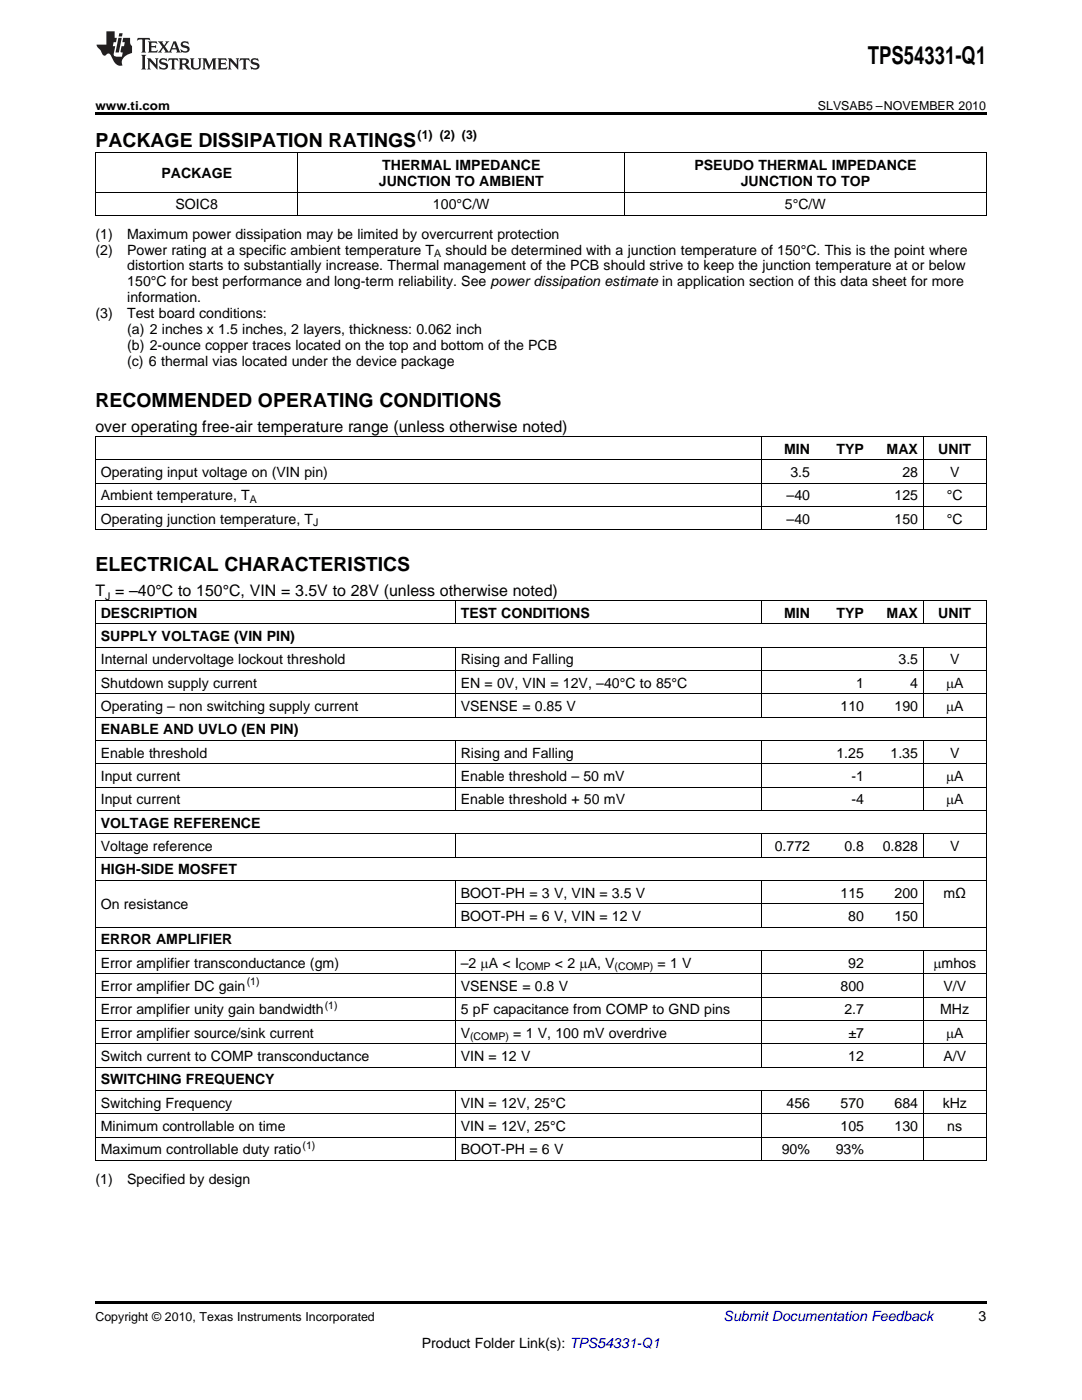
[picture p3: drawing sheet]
<svg xmlns="http://www.w3.org/2000/svg" width="216mm" height="279mm" viewBox="0 0 216 279" stroke-linecap="round" stroke-linejoin="round" font-family="sans-serif">
<defs><g id="words">
<text font-size="4.9" x="173.1" y="12.8">TPS54331-Q1</text>
<g font-size="3.9">
<text x="19" y="29.3">PACKAGE DISSIPATION RATINGS</text>
<text x="19" y="81.1">RECOMMENDED OPERATING CONDITIONS</text>
<text x="19" y="113.9">ELECTRICAL CHARACTERISTICS</text>
</g>
<g font-size="3.2">
<text x="19" y="86.3">over operating free-air temperature range (unless otherwise noted)</text>
<text x="19" y="119">T = –40°C to 150°C, VIN = 3.5V to 28V (unless otherwise noted)</text>
</g>
<g font-size="2.8">
<text x="32.2" y="35.5">PACKAGE</text>
<text x="76.3" y="33.9">THERMAL IMPEDANCE</text>
<text x="138.6" y="33.9">PSEUDO THERMAL IMPEDANCE</text>
<text x="35" y="41.8">SOIC8</text>
<text x="75.6" y="37.1">JUNCTION TO AMBIENT</text>
<text x="86.4" y="41.8">100°C/W</text>
<text x="147.8" y="37.1">JUNCTION TO TOP</text>
<text x="156.6" y="41.8">5°C/W</text>
<text x="19" y="47.6">(1)</text>
<text x="25.4" y="47.6">Maximum power dissipation may be limited by overcurrent protection</text>
<text x="19" y="50.8">(2)</text>
<text x="25.4" y="50.8">Power rating at a specific ambient temperature T</text>
<text x="25.4" y="54">distortion starts to substantially increase. Thermal management of the PCB should strive to keep the junction temperature at or below</text>
<text x="88.9" y="50.8">should be determined with a junction temperature of 150°C. This is the point where</text>
<text x="25.4" y="57.2">150°C for best performance and long-term reliability. See power dissipation estimate in application section of this data sheet for more</text>
<text x="19" y="63.5">(3)</text>
<text x="25.4" y="63.5">Test board conditions:</text>
<text x="25.4" y="60.3">information.</text>
<text x="25.4" y="66.7">(a) 2 inches x 1.5 inches, 2 layers, thickness: 0.062 inch</text>
<text x="25.4" y="69.8">(b) 2-ounce copper traces located on the top and bottom of the PCB</text>
<text x="25.4" y="73">(c) 6 thermal vias located under the device package</text>
<text x="20.1" y="95.2">Operating input voltage on (VIN pin)</text>
<text x="156.5" y="90.5">MIN</text>
<text x="157.7" y="95.2">3.5</text>
<text x="166.9" y="90.5">TYP</text>
<text x="176.9" y="90.5">MAX</text>
<text x="180.1" y="95.2">28</text>
<text x="187.2" y="90.5">UNIT</text>
<text x="189.6" y="95.2">V</text>
<text x="20.1" y="99.8">Ambient temperature, T</text>
<text x="157" y="99.8">–40</text>
<text x="178.5" y="99.8">125</text>
<text x="188.9" y="99.8">°C</text>
<text x="20.1" y="104.5">Operating junction temperature, T</text>
<text x="157" y="104.5">–40</text>
<text x="178.5" y="104.5">150</text>
<text x="188.9" y="104.5">°C</text>
<text x="20.1" y="123.3">DESCRIPTION</text>
<text x="91.9" y="123.3">TEST CONDITIONS</text>
<text x="156.5" y="123.3">MIN</text>
<text x="166.9" y="123.3">TYP</text>
<text x="176.9" y="123.3">MAX</text>
<text x="187.2" y="123.3">UNIT</text>
<text x="20.1" y="127.9">SUPPLY VOLTAGE (VIN PIN)</text>
<text x="20.1" y="132.6">Internal undervoltage lockout threshold</text>
<text x="20.1" y="137.2">Shutdown supply current</text>
<text x="91.9" y="132.6">Rising and Falling</text>
<text x="91.9" y="137.2">EN = 0V, VIN = 12V, –40°C to 85°C</text>
<text x="170.8" y="137.2">1</text>
<text x="179.3" y="132.6">3.5</text>
<text x="181.6" y="137.2">4</text>
<text x="188.8" y="137.2">mA</text>
<text x="189.6" y="132.6">V</text>
<text x="20.1" y="141.9">Operating – non switching supply current</text>
<text x="91.9" y="141.9">VSENSE = 0.85 V</text>
<text x="167.7" y="141.9">110</text>
<text x="178.5" y="141.9">190</text>
<text x="188.8" y="141.9">mA</text>
<text x="20.1" y="146.5">ENABLE AND UVLO (EN PIN)</text>
<text x="20.1" y="151.2">Enable threshold</text>
<text x="20.1" y="155.9">Input current</text>
<text x="91.9" y="151.2">Rising and Falling</text>
<text x="91.9" y="155.9">Enable threshold – 50 mV</text>
<text x="166.9" y="151.2">1.25</text>
<text x="169.9" y="155.9">-1</text>
<text x="177.7" y="151.2">1.35</text>
<text x="188.8" y="155.9">mA</text>
<text x="189.6" y="151.2">V</text>
<text x="20.1" y="160.5">Input current</text>
<text x="91.9" y="160.5">Enable threshold + 50 mV</text>
<text x="169.9" y="160.5">-4</text>
<text x="188.8" y="160.5">mA</text>
<text x="20.1" y="165.2">VOLTAGE REFERENCE</text>
<text x="20.1" y="169.8">Voltage reference</text>
<text x="154.6" y="169.8">0.772</text>
<text x="168.5" y="169.8">0.8</text>
<text x="176.1" y="169.8">0.828</text>
<text x="189.6" y="169.8">V</text>
<text x="20.1" y="174.5">HIGH-SIDE MOSFET</text>
<text x="91.9" y="179.1">BOOT-PH = 3 V, VIN = 3.5 V</text>
<text x="167.7" y="179.1">115</text>
<text x="178.5" y="179.1">200</text>
<text x="188.3" y="179.1">mΩ</text>
<text x="20.1" y="181.5">On resistance</text>
<text x="91.9" y="183.8">BOOT-PH = 6 V, VIN = 12 V</text>
<text x="169.3" y="183.8">80</text>
<text x="178.5" y="183.8">150</text>
<text x="20.1" y="188.5">ERROR AMPLIFIER</text>
<text x="20.1" y="193.1">Error amplifier transconductance (gm)</text>
<text x="20.1" y="197.8">Error amplifier DC gain</text>
<text x="91.9" y="193.1">–2 mA &lt; I</text>
<text x="91.9" y="197.8">VSENSE = 0.8 V</text>
<text x="110.7" y="193.1">&lt; 2 mA, V</text>
<text x="131.2" y="193.1">= 1 V</text>
<text x="167.7" y="197.8">800</text>
<text x="169.3" y="193.1">92</text>
<text x="186.3" y="193.1">mmhos</text>
<text x="188.2" y="197.8">V/V</text>
<text x="20.1" y="202.4">Error amplifier unity gain bandwidth</text>
<text x="91.9" y="202.4">5 pF capacitance from COMP to GND pins</text>
<text x="168.5" y="202.4">2.7</text>
<text x="187.6" y="202.4">MHz</text>
<text x="20.1" y="207.1">Error amplifier source/sink current</text>
<text x="91.9" y="207.1">V</text>
<text x="102.4" y="207.1">= 1 V, 100 mV overdrive</text>
<text x="169.3" y="207.1">±7</text>
<text x="188.8" y="207.1">mA</text>
<text x="20.1" y="211.7">Switch current to COMP transconductance</text>
<text x="91.9" y="211.7">VIN = 12 V</text>
<text x="169.3" y="211.7">12</text>
<text x="188.2" y="211.7">A/V</text>
<text x="20.1" y="216.4">SWITCHING FREQUENCY</text>
<text x="20.1" y="221.1">Switching Frequency</text>
<text x="91.9" y="221.1">VIN = 12V, 25°C</text>
<text x="157" y="221.1">456</text>
<text x="167.7" y="221.1">570</text>
<text x="178.5" y="221.1">684</text>
<text x="188.1" y="221.1">kHz</text>
<text x="20.1" y="225.7">Minimum controllable on time</text>
<text x="91.9" y="225.7">VIN = 12V, 25°C</text>
<text x="167.7" y="225.7">105</text>
<text x="178.5" y="225.7">130</text>
<text x="189" y="225.7">ns</text>
<text x="20.1" y="230.4">Maximum controllable duty ratio</text>
<text x="91.9" y="230.4">BOOT-PH = 6 V</text>
<text x="156" y="230.4">90%</text>
<text x="166.8" y="230.4">93%</text>
<text x="19" y="236.2">(1)</text>
<text x="25.4" y="236.2">Specified by design</text>
<text x="195.3" y="263.6">3</text>
<text x="84.2" y="269">Product Folder Link(s): TPS54331-Q1</text>
</g>
<text font-size="2.8" fill="#0000c8" x="144.4" y="263.6">Submit Documentation Feedback</text>
<g font-size="2.5">
<text x="19" y="21.9">www.ti.com</text>
<text x="163.2" y="21.9">SLVSAB5 –NOVEMBER 2010</text>
<text x="83.3" y="27.7">(1) (2) (3)</text>
<text x="19" y="263.6">Copyright © 2010, Texas Instruments Incorporated</text>
</g>
<g font-size="2.1">
<text x="86.6" y="51.4">A</text>
<text x="49.8" y="100.4">A</text>
<text x="62.5" y="105.1">J</text>
<text x="21" y="119.7">J</text>
<text x="49.2" y="196.6">(1)</text>
<text x="103.5" y="193.7">COMP</text>
<text x="122.6" y="193.7">(COMP)</text>
<text x="64.8" y="201.3">(1)</text>
<text x="93.8" y="207.6">(COMP)</text>
<text x="60.4" y="229.2">(1)</text>
</g>
</g></defs>
<g fill="#231f20">
<path d="M27.5 7.6l-.1 .5 .4-.2h.6v.1v2.1l-.2 .4h1l-.3-.4v-2.1l.1-.1h.5l.5 .2-.2-.5zM29.5 8.3l.2 .3v1.5l-.2 .4h1.8l.2-.6a1.04 1.04 0 0 1-1.3 .2v-.7h.6l.3 .2v-.6l-.3 .2h-.6v-.6l.8-.1 .4 .3-.2-.5zM31.5 8.3l.9 1.1-.9 1.1h.8l-.2-.2 .5-.7 .4 .7-.2 .2h1.5l-.1-.2 .1-.4h.9l.1 .4-.2 .2h1l-.3-.3-.7-1.9h-.5l-.9 2-.8-1 .9-1h-.8l.1 .3-.3 .5-.4-.6 .2-.2zM34.7 8.6l.4 1h-.7zM36.3 8.4a.63 .63 0 0 0-.2 .7 .63 .63 0 0 0 .6 .4l.6 .2 .1 .2a.75 .75 0 0 1-.7 .4 .75 .75 0 0 1-.6-.5l.1 .7 .1-.1a1.11 1.11 0 0 0 1.5-.6 1.13 1.13 0 0 0-1.2-.8l-.1-.4a1.04 1.04 0 0 1 1.2 .2l-.2-.5-.1 .1-.5-.2zM28.2 10.9l.2 .4v2.2l-.2 .4h1l-.3-.4v-2.2l.3-.4zM29.3 11.6l.3 .4v1.5l-.3 .4h.8l-.2-.4v-1.3l1.5 1.7v-1.9l.2-.4h-.7l.2 .4v.9l-1.1-1.3zM32 11.8a.62 .62 0 0 0-.2 .7 .62 .62 0 0 0 .6 .4l.6 .1 .1 .3a.76 .76 0 0 1-.7 .3 .76 .76 0 0 1-.6-.4l.1 .7 .1-.1a1.11 1.11 0 0 0 1.5-.6 1.13 1.13 0 0 0-1.2-.8l-.1-.4a1.04 1.04 0 0 1 1.2 .2l-.2-.6-.1 .1-.5-.1zM33.7 11.6l-.2 .6a.61 .61 0 0 1 .8-.3v1.6l-.2 .4h.9l-.2-.4v-1.6a.63 .63 0 0 1 .8 .3l-.2-.6zM35.6 11.6l.3 .4v1.5l-.3 .4h1l-.2-.2v-.8l.5 .2a.76 .76 0 0 0 1.2 .7l-1-1a.58 .58 0 0 0 .6-.5 .58 .58 0 0 0-.5-.6zM36.4 11.9h.1a.45 .45 0 0 1 .5 .1 .45 .45 0 0 1 .1 .5l-.7 .2zM37.9 11.6l.2 .2a2.17 2.17 0 0 0 .3 1.9 .99 .99 0 0 0 1.6-.6v-1.1l.2-.4h-.7l.2 .2a1.92 1.92 0 0 1-.2 1.8 .6 .6 0 0 1-.9-.5v-1.1l.2-.4zM40.4 11.6l.2 .4v1.5l-.2 .4h.7l-.2-.4v-1.4l.8 1.8 .8-1.8v1.4l-.2 .4h.9l-.2-.4v-1.5l.2-.4h-.8l-.6 1.5-.6-1.5zM43.4 11.6l.2 .4v1.5l-.2 .4h1.8l.2-.6a1.04 1.04 0 0 1-1.3 .1v-.6h.5l.4 .2v-.6l-.4 .2h-.5v-.7h.8l.3 .3-.1-.6zM45.5 11.6l.2 .4v1.5l-.2 .4h.7l-.2-.4v-1.3l1.5 1.7v-1.9l.2-.4h-.7l.2 .4v.9l-1.1-1.3zM47.9 11.6l-.1 .6a.61 .61 0 0 1 .8-.3v1.6l-.3 .4h1l-.3-.4 .1-1.6a.63 .63 0 0 1 .7 .3l-.1-.6zM50.2 11.8a.62 .62 0 0 0-.2 .7 .62 .62 0 0 0 .6 .4l.6 .1 .2 .3a.76 .76 0 0 1-.8 .3 .76 .76 0 0 1-.6-.4l.1 .7 .2-.1a1.11 1.11 0 0 0 1.5-.6 1.13 1.13 0 0 0-1.3-.8l-.1-.4a1.04 1.04 0 0 1 1.2 .2l-.1-.6-.2 .1-.5-.1z"/>
<path d="M21.2 6.3v2.6h-1.9l.1 .4 .7 .9a.91 .91 0 0 0 1 .8 .56 .56 0 0 1 .5-.3 .56 .56 0 0 1 .5 .3l.4 .8a1.53 1.53 0 0 0 1.9 1.2 1.54 1.54 0 0 1 1-2.1l.9-.3v-1.4a1.52 1.52 0 0 1-.3-1.6h-1.4l-.2 .8h.5l-.2 .8h-.4l-.2 1v.2l.4 .1-.2 .8a1.93 1.93 0 0 1-1.6-.3l.3-1.8h-.5l.2-.8h.4l.2-.8h-.4v-1.3zM23.6 7.6l-.6 2.9h.7l.6-2.9zM23.8 6.6l-.1 .7h.6l.2-.7z"/>
</g>
<path d="M19 22.5h177.8v.5h-177.8zM19 259.7h177.8v.5h-177.8z" fill="#000"/>
<g fill="none" stroke="#000" stroke-width=".2">
<path d="M19 38.3h177.8M19 30.5h177.8M19.1 30.6v12.4M59.5 30.6v12.4M124.6 30.6v12.4M196.8 30.6v12.4M19 43h177.8M19 96.4h177.8M19 91.7h177.8M19 87.1h177.8M19.1 87.1v18.7M151.9 87.1v18.7"/>
<path d="M184.2 87.1v18.7M196.8 87.1v18.7M19 119.8h177.8M19 105.7h177.8M19 101.1h177.8M19.1 119.9v111.7M90.8 119.9v4.6M151.9 119.9v4.6M184.2 119.9v4.6M196.8 119.9v111.7M19 138.4h177.8M19 133.8h177.8"/>
<path d="M19 129.1h177.8M19 124.5h177.8M90.8 129.2v14M151.9 129.2v14M184.2 129.2v14M19 157.1h177.8M19 152.4h177.8M19 147.8h177.8M19 143.1h177.8M90.8 147.8v14M151.9 147.8v14M184.2 147.8v14"/>
<path d="M19 175.7h177.8M19 171h177.8M19 166.4h177.8M19 161.7h177.8M90.8 166.4v4.7M90.8 175.8v9.3M151.9 166.4v4.7M151.9 175.8v9.3M184.2 166.4v4.7M184.2 175.8v9.3M19 199h177.8M19 194.3h177.8"/>
<path d="M19 189.7h177.8M19 185h177.8M90.8 189.7v23.3M90.9 180.4h93.4M151.9 189.7v23.3M184.2 189.7v23.3M19 217.6h177.8M19 213h177.8M19 208.3h177.8M19 203.6h177.8M90.8 217.7v13.9M151.9 217.7v13.9"/>
<path d="M184.2 217.7v13.9M19 231.6h177.8M19 226.9h177.8M19 222.3h177.8"/>
</g>
<use href="#words"/>
</svg>
